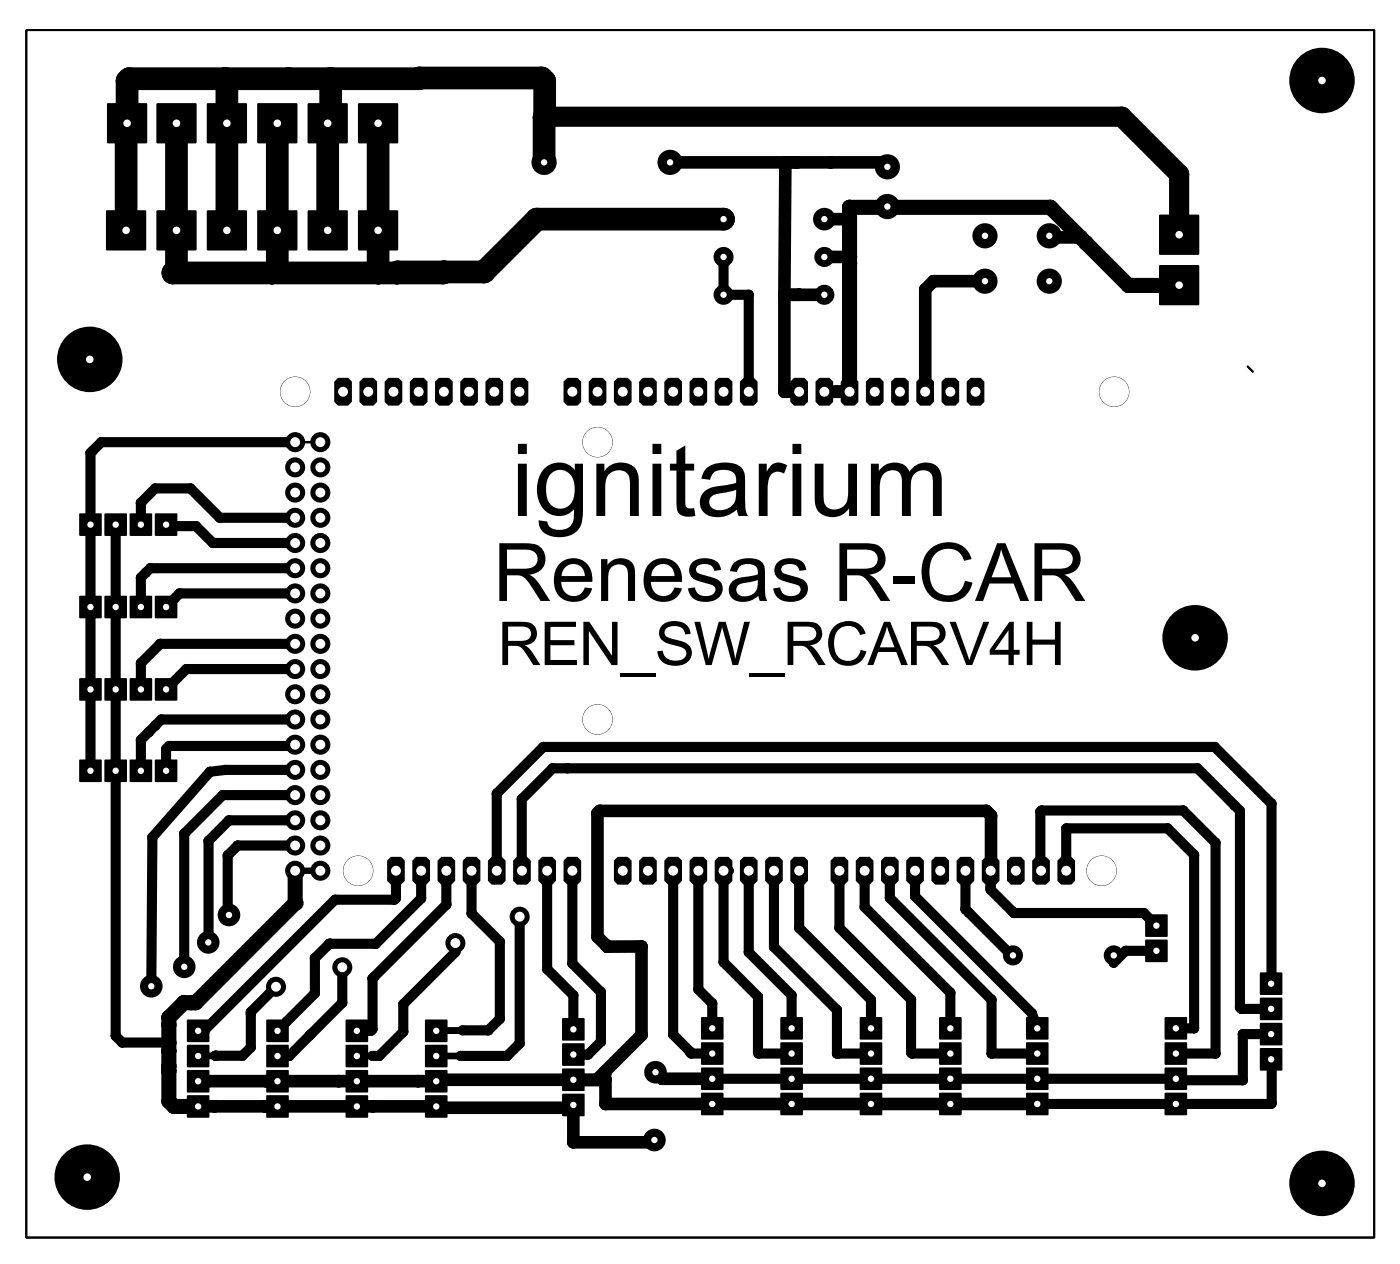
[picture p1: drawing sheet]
<svg xmlns="http://www.w3.org/2000/svg" width="141mm" height="127mm" viewBox="0 0 141 127" stroke-linecap="round" stroke-linejoin="round" font-family="sans-serif">
<defs><g id="words">
<text font-size="11.3" x="51.5" y="52">ignitarium</text>
<text font-size="9.1" x="49.7" y="60.6">Renesas R-CAR</text>
<text font-size="6.8" x="50.2" y="67">REN_SW_RCARV4H</text>
</g></defs>
<g fill="#000">
<path d="M10.8 10.4h4v4h-4z" fill-rule="evenodd"/>
<path d="M15.8 10.4h4v4h-4z" fill-rule="evenodd"/>
<path d="M20.9 10.4h4v4h-4z" fill-rule="evenodd"/>
<path d="M25.9 10.4h4v4h-4z" fill-rule="evenodd"/>
<path d="M31 10.4h4v4h-4z" fill-rule="evenodd"/>
<path d="M36.1 10.4h4v4h-4z" fill-rule="evenodd"/>
<path d="M10.7 21.2h4v4h-4z" fill-rule="evenodd"/>
<path d="M15.8 21.2h4v4h-4z" fill-rule="evenodd"/>
<path d="M20.9 21.2h4v4h-4z" fill-rule="evenodd"/>
<path d="M25.9 21.2h4v4h-4z" fill-rule="evenodd"/>
<path d="M31 21.2h4v4h-4z" fill-rule="evenodd"/>
<path d="M36.1 21.2h4v4h-4z" fill-rule="evenodd"/>
<path d="M116.8 26.7h4v4h-4z" fill-rule="evenodd"/>
<path d="M116.8 21.6h4v4h-4z" fill-rule="evenodd"/>
<path d="M8 51.7h2.2v2.3h-2.2z" fill-rule="evenodd"/>
<path d="M10.5 51.7h2.3v2.3h-2.3z" fill-rule="evenodd"/>
<path d="M13.1 51.7h2.2v2.3h-2.2z" fill-rule="evenodd"/>
<path d="M15.6 51.7h2.2v2.3h-2.2z" fill-rule="evenodd"/>
<path d="M33.7 38.4l.4-.3h1l.4 .3v2.1l-.4 .4h-1l-.4-.4z" fill-rule="evenodd"/>
<path d="M36.6 38.1h1l.4 .3v2.1l-.4 .4h-1l-.4-.4v-2.1z" fill-rule="evenodd"/>
<path d="M38.8 38.4l.3-.3h1.1l.3 .3v2.1l-.3 .4h-1.1l-.3-.4z" fill-rule="evenodd"/>
<path d="M41.7 38.1h1l.4 .3v2.1l-.4 .4h-1l-.4-.4v-2.1z" fill-rule="evenodd"/>
<path d="M43.8 38.4l.4-.3h1l.4 .3v2.1l-.4 .4h-1l-.4-.4z" fill-rule="evenodd"/>
<path d="M46.4 38.4l.4-.3h1l.4 .3v2.1l-.4 .4h-1l-.4-.4z" fill-rule="evenodd"/>
<path d="M49.3 38.1h1l.4 .3v2.1l-.4 .4h-1l-.4-.4v-2.1z" fill-rule="evenodd"/>
<path d="M51.5 38.4l.3-.3h1.1l.3 .3v2.1l-.3 .4h-1.1l-.3-.4z" fill-rule="evenodd"/>
<path d="M56.8 38.4l.4-.3h1l.4 .3v2.1l-.4 .4h-1l-.4-.4z" fill-rule="evenodd"/>
<path d="M59.3 38.4l.4-.3h1l.4 .3v2.1l-.4 .4h-1l-.4-.4z" fill-rule="evenodd"/>
<path d="M62.3 38.1h1l.4 .3v2.1l-.4 .4h-1l-.4-.4v-2.1z" fill-rule="evenodd"/>
<path d="M64.4 38.4l.4-.3h1l.4 .3v2.1l-.4 .4h-1l-.4-.4z" fill-rule="evenodd"/>
<path d="M67.3 38.1h1.1l.3 .3v2.1l-.3 .4h-1.1l-.3-.4v-2.1z" fill-rule="evenodd"/>
<path d="M69.9 38.1h1l.4 .3v2.1l-.4 .4h-1l-.4-.4v-2.1z" fill-rule="evenodd"/>
<path d="M72 38.4l.4-.3h1l.4 .3v2.1l-.4 .4h-1l-.4-.4z" fill-rule="evenodd"/>
<path d="M74.6 38.4l.4-.3h1l.4 .3v2.1l-.4 .4h-1l-.4-.4z" fill-rule="evenodd"/>
<path d="M80 38.1h1.1l.3 .3v2.1l-.3 .4h-1.1l-.3-.4v-2.1z" fill-rule="evenodd"/>
<path d="M82.6 38.1h1l.4 .3v2.1l-.4 .4h-1l-.4-.4v-2.1z" fill-rule="evenodd"/>
<path d="M84.7 38.4l.4-.3h1l.4 .3v2.1l-.4 .4h-1l-.4-.4z" fill-rule="evenodd"/>
<path d="M87.3 38.4l.4-.3h1l.4 .3v2.1l-.4 .4h-1l-.4-.4z" fill-rule="evenodd"/>
<path d="M89.8 38.4l.4-.3h1l.4 .3v2.1l-.4 .4h-1l-.4-.4z" fill-rule="evenodd"/>
<path d="M92.7 38.1h1.1l.3 .3v2.1l-.3 .4h-1.1l-.3-.4v-2.1z" fill-rule="evenodd"/>
<path d="M94.9 38.4l.4-.3h1l.4 .3v2.1l-.4 .4h-1l-.4-.4z" fill-rule="evenodd"/>
<path d="M97.4 38.4l.4-.3h1l.4 .3v2.1l-.4 .4h-1l-.4-.4z" fill-rule="evenodd"/>
<path d="M8 68.3h2.2v2.3h-2.2z" fill-rule="evenodd"/>
<path d="M8 60h2.2v2.3h-2.2z" fill-rule="evenodd"/>
<path d="M8 76.5h2.2v2.3h-2.2z" fill-rule="evenodd"/>
<path d="M10.5 68.3h2.3v2.3h-2.3z" fill-rule="evenodd"/>
<path d="M10.5 60h2.3v2.3h-2.3z" fill-rule="evenodd"/>
<path d="M10.5 76.5h2.3v2.3h-2.3z" fill-rule="evenodd"/>
<path d="M13.1 68.3h2.2v2.3h-2.2z" fill-rule="evenodd"/>
<path d="M13.1 60h2.2v2.3h-2.2z" fill-rule="evenodd"/>
<path d="M13.1 76.5h2.2v2.3h-2.2z" fill-rule="evenodd"/>
<path d="M15.6 68.3h2.2v2.3h-2.2z" fill-rule="evenodd"/>
<path d="M15.6 60h2.2v2.3h-2.2z" fill-rule="evenodd"/>
<path d="M15.6 76.5h2.2v2.3h-2.2z" fill-rule="evenodd"/>
<path d="M39 86.7l.4-.4h1l.4 .4v2l-.4 .4h-1l-.4-.4z" fill-rule="evenodd"/>
<path d="M41.6 86.7l.3-.4h1.1l.3 .4v2l-.3 .4h-1.1l-.3-.4z" fill-rule="evenodd"/>
<path d="M44.5 86.3h1l.4 .4v2l-.4 .4h-1l-.4-.4v-2z" fill-rule="evenodd"/>
<path d="M46.6 86.7l.4-.4h1l.4 .4v2l-.4 .4h-1l-.4-.4z" fill-rule="evenodd"/>
<path d="M49.2 86.7l.4-.4h1l.4 .4v2l-.4 .4h-1l-.4-.4z" fill-rule="evenodd"/>
<path d="M51.7 86.7l.4-.4h1l.4 .4v2l-.4 .4h-1l-.4-.4z" fill-rule="evenodd"/>
<path d="M54.3 86.7l.3-.4h1.1l.3 .4v2l-.3 .4h-1.1l-.3-.4z" fill-rule="evenodd"/>
<path d="M56.8 86.7l.4-.4h1l.4 .4v2l-.4 .4h-1l-.4-.4z" fill-rule="evenodd"/>
<path d="M61.9 86.7l.4-.4h1l.4 .4v2l-.4 .4h-1l-.4-.4z" fill-rule="evenodd"/>
<path d="M64.4 86.7l.4-.4h1l.4 .4v2l-.4 .4h-1l-.4-.4z" fill-rule="evenodd"/>
<path d="M67.3 86.3h1.1l.3 .4v2l-.3 .4h-1.1l-.3-.4v-2z" fill-rule="evenodd"/>
<path d="M69.9 86.3h1l.4 .4v2l-.4 .4h-1l-.4-.4v-2z" fill-rule="evenodd"/>
<path d="M72 86.7l.4-.4h1l.4 .4v2l-.4 .4h-1l-.4-.4z" fill-rule="evenodd"/>
<path d="M74.6 86.7l.4-.4h1l.4 .4v2l-.4 .4h-1l-.4-.4z" fill-rule="evenodd"/>
<path d="M77.1 86.7l.4-.4h1l.4 .4v2l-.4 .4h-1l-.4-.4z" fill-rule="evenodd"/>
<path d="M80 86.3h1.1l.3 .4v2l-.3 .4h-1.1l-.3-.4v-2z" fill-rule="evenodd"/>
<path d="M83.7 86.7l.4-.4h1l.4 .4v2l-.4 .4h-1l-.4-.4z" fill-rule="evenodd"/>
<path d="M86.6 86.3h1.1l.3 .4v2l-.3 .4h-1.1l-.3-.4v-2z" fill-rule="evenodd"/>
<path d="M89.2 86.3h1l.4 .4v2l-.4 .4h-1l-.4-.4v-2z" fill-rule="evenodd"/>
<path d="M91.3 86.7l.4-.4h1l.4 .4v2l-.4 .4h-1l-.4-.4z" fill-rule="evenodd"/>
<path d="M93.9 86.7l.4-.4h1l.4 .4v2l-.4 .4h-1l-.4-.4z" fill-rule="evenodd"/>
<path d="M96.4 86.7l.4-.4h1l.4 .4v2l-.4 .4h-1l-.4-.4z" fill-rule="evenodd"/>
<path d="M99.3 86.3h1.1l.3 .4v2l-.3 .4h-1.1l-.3-.4v-2z" fill-rule="evenodd"/>
<path d="M101.9 86.3h1l.4 .4v2l-.4 .4h-1l-.4-.4v-2z" fill-rule="evenodd"/>
<path d="M104 86.7l.4-.4h1l.4 .4v2l-.4 .4h-1l-.4-.4z" fill-rule="evenodd"/>
<path d="M106.6 86.7l.4-.4h1l.4 .4v2l-.4 .4h-1l-.4-.4z" fill-rule="evenodd"/>
<path d="M115.4 94.7h2.3v2.2h-2.3z" fill-rule="evenodd"/>
<path d="M115.4 92.1h2.3v2.3h-2.3z" fill-rule="evenodd"/>
<path d="M18.9 110.4h2.1v2.1h-2.1z" fill-rule="evenodd"/>
<path d="M18.9 107.9h2.1v2h-2.1z" fill-rule="evenodd"/>
<path d="M18.9 105.4h2.1v2h-2.1z" fill-rule="evenodd"/>
<path d="M18.9 102.8h2.1v2.1h-2.1z" fill-rule="evenodd"/>
<path d="M18.9 110.4h2.2v2.2h-2.2z" fill-rule="evenodd"/>
<path d="M18.9 107.8h2.2v2.2h-2.2z" fill-rule="evenodd"/>
<path d="M18.9 105.3h2.2v2.2h-2.2z" fill-rule="evenodd"/>
<path d="M18.9 102.7h2.2v2.3h-2.2z" fill-rule="evenodd"/>
<path d="M26.9 110.4h2.1v2.1h-2.1z" fill-rule="evenodd"/>
<path d="M26.9 107.9h2.1v2h-2.1z" fill-rule="evenodd"/>
<path d="M26.9 105.4h2.1v2h-2.1z" fill-rule="evenodd"/>
<path d="M26.9 102.8h2.1v2.1h-2.1z" fill-rule="evenodd"/>
<path d="M26.9 110.4h2.2v2.2h-2.2z" fill-rule="evenodd"/>
<path d="M26.9 107.8h2.2v2.2h-2.2z" fill-rule="evenodd"/>
<path d="M26.9 105.3h2.2v2.2h-2.2z" fill-rule="evenodd"/>
<path d="M26.9 102.7h2.2v2.3h-2.2z" fill-rule="evenodd"/>
<path d="M34.9 110.4h2.1v2.1h-2.1z" fill-rule="evenodd"/>
<path d="M34.9 107.9h2.1v2h-2.1z" fill-rule="evenodd"/>
<path d="M34.9 105.4h2.1v2h-2.1z" fill-rule="evenodd"/>
<path d="M34.9 102.8h2.1v2.1h-2.1z" fill-rule="evenodd"/>
<path d="M34.9 110.4h2.2v2.2h-2.2z" fill-rule="evenodd"/>
<path d="M34.9 107.8h2.2v2.2h-2.2z" fill-rule="evenodd"/>
<path d="M34.9 105.3h2.2v2.2h-2.2z" fill-rule="evenodd"/>
<path d="M34.9 102.7h2.2v2.3h-2.2z" fill-rule="evenodd"/>
<path d="M42.9 110.4h2.1v2.1h-2.1z" fill-rule="evenodd"/>
<path d="M42.9 107.9h2.1v2h-2.1z" fill-rule="evenodd"/>
<path d="M42.9 105.4h2.1v2h-2.1z" fill-rule="evenodd"/>
<path d="M42.9 102.8h2.1v2.1h-2.1z" fill-rule="evenodd"/>
<path d="M42.9 110.4h2.2v2.2h-2.2z" fill-rule="evenodd"/>
<path d="M42.9 107.8h2.2v2.2h-2.2z" fill-rule="evenodd"/>
<path d="M42.9 105.3h2.2v2.2h-2.2z" fill-rule="evenodd"/>
<path d="M42.9 102.7h2.2v2.3h-2.2z" fill-rule="evenodd"/>
<path d="M56.8 110.3h2v2h-2z" fill-rule="evenodd"/>
<path d="M56.8 107.8h2v2h-2z" fill-rule="evenodd"/>
<path d="M56.8 105.2h2v2.1h-2z" fill-rule="evenodd"/>
<path d="M56.8 102.7h2v2h-2z" fill-rule="evenodd"/>
<path d="M56.7 110.2h2.2v2.2h-2.2z" fill-rule="evenodd"/>
<path d="M56.7 107.7h2.2v2.2h-2.2z" fill-rule="evenodd"/>
<path d="M56.7 105.1h2.2v2.3h-2.2z" fill-rule="evenodd"/>
<path d="M56.7 102.6h2.2v2.2h-2.2z" fill-rule="evenodd"/>
<path d="M70.8 110.2h2v2h-2z" fill-rule="evenodd"/>
<path d="M70.8 107.7h2v2h-2z" fill-rule="evenodd"/>
<path d="M70.8 105.1h2v2.1h-2z" fill-rule="evenodd"/>
<path d="M70.8 102.6h2v2h-2z" fill-rule="evenodd"/>
<path d="M70.7 110.1h2.2v2.2h-2.2z" fill-rule="evenodd"/>
<path d="M70.7 107.6h2.2v2.2h-2.2z" fill-rule="evenodd"/>
<path d="M70.7 105h2.2v2.3h-2.2z" fill-rule="evenodd"/>
<path d="M70.7 102.5h2.2v2.2h-2.2z" fill-rule="evenodd"/>
<path d="M78.8 110.2h2v2h-2z" fill-rule="evenodd"/>
<path d="M78.8 107.7h2v2h-2z" fill-rule="evenodd"/>
<path d="M78.8 105.1h2v2.1h-2z" fill-rule="evenodd"/>
<path d="M78.8 102.6h2v2h-2z" fill-rule="evenodd"/>
<path d="M78.7 110.1h2.2v2.2h-2.2z" fill-rule="evenodd"/>
<path d="M78.7 107.6h2.2v2.2h-2.2z" fill-rule="evenodd"/>
<path d="M78.7 105h2.2v2.3h-2.2z" fill-rule="evenodd"/>
<path d="M78.7 102.5h2.2v2.2h-2.2z" fill-rule="evenodd"/>
<path d="M86.8 110.2h2v2h-2z" fill-rule="evenodd"/>
<path d="M86.8 107.7h2v2h-2z" fill-rule="evenodd"/>
<path d="M86.8 105.1h2v2.1h-2z" fill-rule="evenodd"/>
<path d="M86.8 102.6h2v2h-2z" fill-rule="evenodd"/>
<path d="M86.7 110.1h2.2v2.2h-2.2z" fill-rule="evenodd"/>
<path d="M86.7 107.6h2.2v2.2h-2.2z" fill-rule="evenodd"/>
<path d="M86.7 105h2.2v2.3h-2.2z" fill-rule="evenodd"/>
<path d="M86.7 102.5h2.2v2.2h-2.2z" fill-rule="evenodd"/>
<path d="M94.8 110.2h2v2h-2z" fill-rule="evenodd"/>
<path d="M94.8 107.7h2v2h-2z" fill-rule="evenodd"/>
<path d="M94.8 105.1h2v2.1h-2z" fill-rule="evenodd"/>
<path d="M94.8 102.6h2v2h-2z" fill-rule="evenodd"/>
<path d="M94.7 110.1h2.2v2.2h-2.2z" fill-rule="evenodd"/>
<path d="M94.7 107.6h2.2v2.2h-2.2z" fill-rule="evenodd"/>
<path d="M94.7 105h2.2v2.3h-2.2z" fill-rule="evenodd"/>
<path d="M94.7 102.5h2.2v2.2h-2.2z" fill-rule="evenodd"/>
<path d="M103.5 110.2h2.1v2h-2.1z" fill-rule="evenodd"/>
<path d="M103.5 107.7h2.1v2h-2.1z" fill-rule="evenodd"/>
<path d="M103.5 105.1h2.1v2.1h-2.1z" fill-rule="evenodd"/>
<path d="M103.5 102.6h2.1v2h-2.1z" fill-rule="evenodd"/>
<path d="M103.4 110.1h2.3v2.2h-2.3z" fill-rule="evenodd"/>
<path d="M103.4 107.6h2.3v2.2h-2.3z" fill-rule="evenodd"/>
<path d="M103.4 105h2.3v2.3h-2.3z" fill-rule="evenodd"/>
<path d="M103.4 102.5h2.3v2.2h-2.3z" fill-rule="evenodd"/>
<path d="M117.5 110.2h2v2h-2z" fill-rule="evenodd"/>
<path d="M117.5 107.7h2v2h-2z" fill-rule="evenodd"/>
<path d="M117.5 105.1h2v2.1h-2z" fill-rule="evenodd"/>
<path d="M117.5 102.6h2v2h-2z" fill-rule="evenodd"/>
<path d="M117.4 110.1h2.2v2.2h-2.2z" fill-rule="evenodd"/>
<path d="M117.4 107.6h2.2v2.2h-2.2z" fill-rule="evenodd"/>
<path d="M117.4 105h2.2v2.3h-2.2z" fill-rule="evenodd"/>
<path d="M117.4 102.5h2.2v2.2h-2.2z" fill-rule="evenodd"/>
<path d="M127.1 105.7h2v2h-2z" fill-rule="evenodd"/>
<path d="M127.1 103.2h2v2h-2z" fill-rule="evenodd"/>
<path d="M127.1 100.6h2v2.1h-2z" fill-rule="evenodd"/>
<path d="M127.1 98.1h2v2h-2z" fill-rule="evenodd"/>
<path d="M127 105.6h2.2v2.2h-2.2z" fill-rule="evenodd"/>
<path d="M127 103.1h2.2v2.2h-2.2z" fill-rule="evenodd"/>
<path d="M127 100.5h2.2v2.3h-2.2z" fill-rule="evenodd"/>
<path d="M127 98h2.2v2.2h-2.2z" fill-rule="evenodd"/>
<circle cx="12.7" cy="12.5" r="1.14"/>
<circle cx="12.8" cy="8.2" r="1.14"/>
<circle cx="13" cy="7.9" r="1.14"/>
<circle cx="22.7" cy="7.9" r="1.14"/>
<circle cx="22.9" cy="8.1" r="1.14"/>
<circle cx="29.1" cy="7.9" r="1.14"/>
<circle cx="33.3" cy="7.9" r="1.14"/>
<circle cx="33.3" cy="12.1" r="1.14"/>
<circle cx="42.2" cy="7.9" r="1.14"/>
<circle cx="42.3" cy="7.9" r="1.14"/>
<circle cx="54.6" cy="7.9" r="1.14"/>
<circle cx="54.8" cy="16.4" r="1.27"/>
<circle cx="54.8" cy="11.8" r="1.14"/>
<circle cx="54.9" cy="16.3" r="1.14"/>
<circle cx="54.9" cy="11.8" r="1.14"/>
<circle cx="54.9" cy="8.2" r="1.14"/>
<circle cx="54.9" cy="11.8" r="1.01"/>
<circle cx="67.5" cy="16.4" r="1.27"/>
<circle cx="79.2" cy="16.4" r=".63"/>
<circle cx="80.3" cy="16.4" r=".63"/>
<circle cx="83.7" cy="16.4" r=".63"/>
<circle cx="89.4" cy="16.8" r="1.27"/>
<circle cx="89.4" cy="16.4" r=".63"/>
<circle cx="113.1" cy="11.8" r="1.01"/>
<circle cx="118.8" cy="17.6" r="1.01"/>
<circle cx="133.2" cy="8.1" r="3.3"/>
<circle cx="9" cy="36.2" r="3.3"/>
<circle cx="17.4" cy="27.5" r="1.14"/>
<circle cx="17.8" cy="27.1" r="1.14"/>
<circle cx="27.4" cy="27.5" r="1.14"/>
<circle cx="27.9" cy="27" r="1.14"/>
<circle cx="38.1" cy="27.5" r="1.14"/>
<circle cx="40" cy="27.5" r="1.14"/>
<circle cx="40.1" cy="27.4" r="1.14"/>
<circle cx="44.7" cy="27.5" r="1.14"/>
<circle cx="44.8" cy="27.4" r="1.14"/>
<circle cx="48.8" cy="27.4" r="1.14"/>
<circle cx="54.1" cy="22.1" r="1.14"/>
<circle cx="72.9" cy="22.1" r="1.14"/>
<circle cx="72.9" cy="25.9" r="1.01"/>
<circle cx="72.9" cy="29.7" r="1.01"/>
<circle cx="75.5" cy="29.7" r=".51"/>
<circle cx="79.1" cy="39.5" r=".63"/>
<circle cx="79.1" cy="29.7" r=".63"/>
<circle cx="80.5" cy="29.7" r=".63"/>
<circle cx="83.1" cy="22.1" r="1.14"/>
<circle cx="83.1" cy="25.9" r="1.01"/>
<circle cx="83.1" cy="29.7" r="1.01"/>
<circle cx="84.4" cy="39.5" r=".63"/>
<circle cx="85.6" cy="26.6" r=".76"/>
<circle cx="85.6" cy="25.9" r=".76"/>
<circle cx="85.6" cy="20.9" r=".76"/>
<circle cx="85.6" cy="25.9" r=".63"/>
<circle cx="85.6" cy="20.9" r=".63"/>
<circle cx="85.7" cy="20.8" r=".63"/>
<circle cx="85.7" cy="22.1" r=".63"/>
<circle cx="89.4" cy="20.8" r="1.27"/>
<circle cx="93.3" cy="29.2" r=".63"/>
<circle cx="93.3" cy="39.5" r=".63"/>
<circle cx="94.1" cy="28.3" r=".63"/>
<circle cx="99.3" cy="23.8" r="1.27"/>
<circle cx="99.3" cy="28.3" r="1.27"/>
<circle cx="105.8" cy="23.8" r="1.27"/>
<circle cx="105.8" cy="28.3" r="1.27"/>
<circle cx="105.8" cy="20.8" r=".63"/>
<circle cx="105.9" cy="20.9" r=".76"/>
<circle cx="105.9" cy="20.9" r=".63"/>
<circle cx="105.9" cy="23.9" r=".63"/>
<circle cx="106.1" cy="21.1" r=".76"/>
<circle cx="106.1" cy="21.1" r=".63"/>
<circle cx="108.9" cy="23.9" r=".76"/>
<circle cx="108.9" cy="23.9" r=".63"/>
<circle cx="109.4" cy="24.5" r=".76"/>
<circle cx="113.7" cy="28.8" r=".76"/>
<circle cx="113.7" cy="28.8" r=".63"/>
<circle cx="114.2" cy="28.8" r=".76"/>
<circle cx="114.2" cy="28.8" r=".63"/>
<circle cx="118.8" cy="28.8" r=".76"/>
<circle cx="118.8" cy="28.8" r=".63"/>
<circle cx="9" cy="52.2" r=".32"/>
<circle cx="9" cy="52.9" r=".32"/>
<circle cx="9" cy="52.8" r=".32"/>
<circle cx="9.1" cy="53" r=".51"/>
<circle cx="9.1" cy="45.6" r=".51"/>
<circle cx="9.1" cy="53" r=".32"/>
<circle cx="9.3" cy="45.4" r=".51"/>
<circle cx="10.2" cy="44.5" r=".51"/>
<circle cx="14.2" cy="50.7" r=".51"/>
<circle cx="14.2" cy="58.2" r=".51"/>
<circle cx="14.7" cy="57.7" r=".51"/>
<circle cx="15.1" cy="57.2" r=".51"/>
<circle cx="15.6" cy="49.2" r=".51"/>
<circle cx="16.9" cy="53" r=".51"/>
<circle cx="18.1" cy="59.8" r=".51"/>
<circle cx="19.2" cy="49.2" r=".51"/>
<circle cx="19.7" cy="53" r=".51"/>
<circle cx="21.5" cy="54.7" r=".51"/>
<circle cx="22.2" cy="52.2" r=".51"/>
<circle cx="29.7" cy="59.8" r="1.01"/>
<circle cx="29.7" cy="52.2" r="1.01"/>
<circle cx="29.7" cy="54.7" r="1.01"/>
<circle cx="29.7" cy="49.6" r="1.01"/>
<circle cx="29.7" cy="47.1" r="1.01"/>
<circle cx="29.7" cy="57.3" r="1.01"/>
<circle cx="29.7" cy="44.6" r="1.01"/>
<circle cx="32.3" cy="59.8" r="1.01"/>
<circle cx="32.3" cy="54.7" r="1.01"/>
<circle cx="32.3" cy="52.2" r="1.01"/>
<circle cx="32.3" cy="47.1" r="1.01"/>
<circle cx="32.3" cy="49.6" r="1.01"/>
<circle cx="32.3" cy="44.6" r="1.01"/>
<circle cx="32.3" cy="57.3" r="1.01"/>
<circle cx="9" cy="77.6" r=".32"/>
<circle cx="9" cy="77.7" r=".32"/>
<circle cx="9" cy="77" r=".32"/>
<circle cx="9" cy="61.2" r=".32"/>
<circle cx="9" cy="61.1" r=".32"/>
<circle cx="9" cy="60.5" r=".32"/>
<circle cx="9.1" cy="61.2" r=".32"/>
<circle cx="14.2" cy="66.8" r=".51"/>
<circle cx="14.2" cy="74.5" r=".51"/>
<circle cx="15" cy="73.8" r=".51"/>
<circle cx="15.7" cy="73.1" r=".51"/>
<circle cx="16.1" cy="64.9" r=".51"/>
<circle cx="16.3" cy="72.5" r=".51"/>
<circle cx="16.7" cy="75.5" r=".51"/>
<circle cx="17.1" cy="75.2" r=".51"/>
<circle cx="18.8" cy="67.4" r=".51"/>
<circle cx="21.2" cy="77.8" r=".51"/>
<circle cx="22.7" cy="77.6" r=".51"/>
<circle cx="29.6" cy="75.2" r=".51"/>
<circle cx="29.7" cy="70" r="1.01"/>
<circle cx="29.7" cy="75" r="1.01"/>
<circle cx="29.7" cy="72.5" r="1.01"/>
<circle cx="29.7" cy="77.6" r="1.01"/>
<circle cx="29.7" cy="62.3" r="1.01"/>
<circle cx="29.7" cy="64.9" r="1.01"/>
<circle cx="29.7" cy="67.4" r="1.01"/>
<circle cx="32.3" cy="77.6" r="1.01"/>
<circle cx="32.3" cy="72.5" r="1.01"/>
<circle cx="32.3" cy="75" r="1.01"/>
<circle cx="32.3" cy="67.4" r="1.01"/>
<circle cx="32.3" cy="62.3" r="1.01"/>
<circle cx="32.3" cy="64.9" r="1.01"/>
<circle cx="32.3" cy="70" r="1.01"/>
<circle cx="50.1" cy="79.9" r=".51"/>
<circle cx="54.8" cy="75.3" r=".51"/>
<circle cx="55.7" cy="77.4" r=".51"/>
<circle cx="57.2" cy="77.4" r=".51"/>
<circle cx="120.5" cy="64.3" r="3.3"/>
<circle cx="120.7" cy="77.4" r=".51"/>
<circle cx="122.4" cy="75.3" r=".51"/>
<circle cx="15.2" cy="99.4" r="1.14"/>
<circle cx="15.4" cy="84.4" r=".51"/>
<circle cx="18.6" cy="97.4" r="1.14"/>
<circle cx="18.6" cy="84" r=".51"/>
<circle cx="21" cy="95" r="1.14"/>
<circle cx="21" cy="94.9" r=".51"/>
<circle cx="21" cy="84.7" r=".51"/>
<circle cx="22.4" cy="80.1" r=".51"/>
<circle cx="22.9" cy="86.2" r=".51"/>
<circle cx="22.9" cy="92.1" r=".51"/>
<circle cx="23.1" cy="92.2" r="1.14"/>
<circle cx="23.1" cy="82.6" r=".51"/>
<circle cx="23.9" cy="85.2" r=".51"/>
<circle cx="27.8" cy="99.4" r="1.01"/>
<circle cx="29.7" cy="80.1" r="1.01"/>
<circle cx="29.7" cy="87.7" r="1.01"/>
<circle cx="29.7" cy="82.7" r="1.01"/>
<circle cx="29.7" cy="85.2" r="1.01"/>
<circle cx="29.7" cy="91" r=".76"/>
<circle cx="31.7" cy="96.5" r=".51"/>
<circle cx="32.3" cy="80.1" r="1.01"/>
<circle cx="32.3" cy="82.7" r="1.01"/>
<circle cx="32.3" cy="87.7" r="1.01"/>
<circle cx="32.3" cy="85.2" r="1.01"/>
<circle cx="33.2" cy="95.1" r=".51"/>
<circle cx="33.3" cy="95.1" r=".51"/>
<circle cx="33.8" cy="90.6" r=".51"/>
<circle cx="34.5" cy="97.5" r="1.01"/>
<circle cx="37.5" cy="98.6" r=".51"/>
<circle cx="37.7" cy="98.4" r=".51"/>
<circle cx="37.9" cy="95.1" r=".51"/>
<circle cx="39.7" cy="90.6" r=".51"/>
<circle cx="39.9" cy="90.5" r=".51"/>
<circle cx="42.4" cy="90.5" r=".51"/>
<circle cx="45" cy="91.1" r=".51"/>
<circle cx="45.9" cy="95" r="1.01"/>
<circle cx="45.9" cy="95.9" r=".51"/>
<circle cx="47.5" cy="92" r=".51"/>
<circle cx="50.4" cy="94.9" r=".51"/>
<circle cx="52.4" cy="92.4" r="1.01"/>
<circle cx="52.6" cy="87.7" r=".51"/>
<circle cx="52.6" cy="80.5" r=".51"/>
<circle cx="55.1" cy="97.6" r=".51"/>
<circle cx="57.7" cy="97.1" r=".51"/>
<circle cx="60.2" cy="81.9" r=".63"/>
<circle cx="60.2" cy="94.4" r=".63"/>
<circle cx="60.5" cy="81.7" r=".63"/>
<circle cx="60.6" cy="100" r=".51"/>
<circle cx="61.1" cy="95.2" r=".63"/>
<circle cx="61.2" cy="95.4" r=".63"/>
<circle cx="64.7" cy="95.4" r=".63"/>
<circle cx="70.4" cy="99.7" r=".51"/>
<circle cx="72.9" cy="96.9" r=".51"/>
<circle cx="72.9" cy="88.2" r=".51"/>
<circle cx="73.4" cy="87.7" r=".51"/>
<circle cx="75.5" cy="95.9" r=".51"/>
<circle cx="78" cy="95.4" r=".51"/>
<circle cx="80.5" cy="93.5" r=".51"/>
<circle cx="84.6" cy="93.5" r=".51"/>
<circle cx="87.1" cy="91.4" r=".51"/>
<circle cx="89.7" cy="90.5" r=".51"/>
<circle cx="92.2" cy="90.3" r=".51"/>
<circle cx="97.3" cy="91.6" r=".51"/>
<circle cx="97.7" cy="92" r=".51"/>
<circle cx="99.4" cy="81.7" r=".63"/>
<circle cx="99.8" cy="89.4" r=".51"/>
<circle cx="99.8" cy="89.6" r=".51"/>
<circle cx="99.9" cy="87.7" r=".63"/>
<circle cx="99.9" cy="82.2" r=".63"/>
<circle cx="102" cy="96.3" r=".51"/>
<circle cx="102" cy="91.8" r=".51"/>
<circle cx="102.1" cy="96.3" r="1.01"/>
<circle cx="102.2" cy="92" r=".51"/>
<circle cx="104.9" cy="87.7" r=".51"/>
<circle cx="104.9" cy="81.8" r=".51"/>
<circle cx="105" cy="81.7" r=".51"/>
<circle cx="107.5" cy="83.5" r=".51"/>
<circle cx="112.3" cy="96.3" r="1.01"/>
<circle cx="112.3" cy="97" r=".51"/>
<circle cx="113.5" cy="95.8" r=".51"/>
<circle cx="114.3" cy="92" r=".51"/>
<circle cx="115.3" cy="92" r=".51"/>
<circle cx="117.7" cy="83.5" r=".51"/>
<circle cx="119.3" cy="81.7" r=".51"/>
<circle cx="120.4" cy="86.1" r=".51"/>
<circle cx="122.5" cy="84.9" r=".51"/>
<circle cx="124.4" cy="81.1" r=".51"/>
<circle cx="125" cy="81.7" r=".51"/>
<circle cx="128.2" cy="99.1" r=".51"/>
<circle cx="128.2" cy="81" r=".51"/>
<circle cx="8.8" cy="118.6" r="3.3"/>
<circle cx="11.7" cy="104.4" r=".51"/>
<circle cx="12.3" cy="105" r=".51"/>
<circle cx="17" cy="105" r=".51"/>
<circle cx="17" cy="105.1" r=".51"/>
<circle cx="17" cy="103.3" r=".76"/>
<circle cx="17" cy="107.9" r=".76"/>
<circle cx="17" cy="105.1" r=".76"/>
<circle cx="17" cy="105.9" r=".76"/>
<circle cx="17" cy="107.4" r=".76"/>
<circle cx="17" cy="102.5" r=".76"/>
<circle cx="17" cy="111" r=".76"/>
<circle cx="17.5" cy="111.5" r=".76"/>
<circle cx="18.5" cy="101" r=".76"/>
<circle cx="19.2" cy="101" r=".76"/>
<circle cx="19.7" cy="101" r=".76"/>
<circle cx="19.9" cy="103.8" r=".32"/>
<circle cx="20" cy="106.4" r=".32"/>
<circle cx="20.1" cy="103.8" r=".51"/>
<circle cx="20.1" cy="103.8" r=".32"/>
<circle cx="20.6" cy="103.8" r=".51"/>
<circle cx="21" cy="108.9" r=".32"/>
<circle cx="21" cy="108.9" r=".63"/>
<circle cx="21.4" cy="106.4" r=".32"/>
<circle cx="21.6" cy="111.5" r=".32"/>
<circle cx="21.6" cy="111.5" r=".63"/>
<circle cx="21.6" cy="106.4" r=".32"/>
<circle cx="21.7" cy="106.4" r=".51"/>
<circle cx="21.7" cy="106.4" r=".32"/>
<circle cx="24.4" cy="106.4" r=".51"/>
<circle cx="25.3" cy="105.5" r=".51"/>
<circle cx="25.3" cy="102.1" r=".51"/>
<circle cx="25.3" cy="102" r=".51"/>
<circle cx="26.7" cy="111.5" r=".63"/>
<circle cx="26.7" cy="111.5" r=".32"/>
<circle cx="26.8" cy="108.9" r=".63"/>
<circle cx="26.8" cy="108.9" r=".32"/>
<circle cx="28" cy="103.8" r=".32"/>
<circle cx="28.8" cy="103" r=".51"/>
<circle cx="28.8" cy="103" r=".32"/>
<circle cx="28.9" cy="106.4" r=".32"/>
<circle cx="28.9" cy="106.4" r=".51"/>
<circle cx="29" cy="106.3" r=".32"/>
<circle cx="29.1" cy="106.4" r=".51"/>
<circle cx="29.2" cy="106.4" r=".51"/>
<circle cx="31.2" cy="104.3" r=".51"/>
<circle cx="31.3" cy="104.2" r=".51"/>
<circle cx="31.7" cy="100.1" r=".51"/>
<circle cx="34.1" cy="108.9" r=".63"/>
<circle cx="34.1" cy="108.9" r=".32"/>
<circle cx="34.2" cy="108.9" r=".32"/>
<circle cx="34.5" cy="101" r=".51"/>
<circle cx="37.2" cy="103.9" r=".32"/>
<circle cx="37.2" cy="103.8" r=".51"/>
<circle cx="37.2" cy="103.8" r=".32"/>
<circle cx="37.4" cy="103.8" r=".51"/>
<circle cx="37.5" cy="106.4" r=".32"/>
<circle cx="37.5" cy="106.4" r=".51"/>
<circle cx="37.5" cy="103.7" r=".51"/>
<circle cx="37.6" cy="111.5" r=".32"/>
<circle cx="37.6" cy="111.5" r=".63"/>
<circle cx="37.7" cy="111.4" r=".32"/>
<circle cx="38.2" cy="106.4" r=".51"/>
<circle cx="40.6" cy="104" r=".51"/>
<circle cx="40.6" cy="101.2" r=".51"/>
<circle cx="42.1" cy="108.9" r=".63"/>
<circle cx="42.1" cy="108.9" r=".32"/>
<circle cx="42.4" cy="111.6" r=".32"/>
<circle cx="42.6" cy="111.5" r=".32"/>
<circle cx="44" cy="111.6" r=".63"/>
<circle cx="44" cy="103.8" r=".32"/>
<circle cx="44.1" cy="108.8" r=".63"/>
<circle cx="46.4" cy="106.4" r=".32"/>
<circle cx="46.4" cy="106.4" r=".51"/>
<circle cx="46.6" cy="103.9" r=".32"/>
<circle cx="46.6" cy="103.8" r=".51"/>
<circle cx="46.6" cy="103.8" r=".32"/>
<circle cx="49.2" cy="103.8" r=".51"/>
<circle cx="50.4" cy="102.6" r=".51"/>
<circle cx="51.1" cy="106.4" r=".51"/>
<circle cx="52.4" cy="105.1" r=".51"/>
<circle cx="57.8" cy="100.3" r=".51"/>
<circle cx="57.8" cy="111.6" r=".63"/>
<circle cx="57.8" cy="115.1" r=".63"/>
<circle cx="57.8" cy="106.3" r=".51"/>
<circle cx="57.8" cy="108.8" r=".63"/>
<circle cx="59.3" cy="106.3" r=".51"/>
<circle cx="60.2" cy="108.8" r=".63"/>
<circle cx="60.6" cy="104.9" r=".51"/>
<circle cx="61" cy="108" r=".63"/>
<circle cx="61" cy="108.2" r=".63"/>
<circle cx="61" cy="108.8" r=".63"/>
<circle cx="61" cy="111.2" r=".63"/>
<circle cx="64.7" cy="104.3" r=".63"/>
<circle cx="65.7" cy="115.1" r=".63"/>
<circle cx="66" cy="114.9" r="1.14"/>
<circle cx="66.1" cy="108" r="1.14"/>
<circle cx="66.7" cy="108.7" r=".63"/>
<circle cx="67.8" cy="104.2" r=".51"/>
<circle cx="69.6" cy="106" r=".51"/>
<circle cx="69.6" cy="106.1" r=".51"/>
<circle cx="69.7" cy="106.1" r=".51"/>
<circle cx="71.8" cy="101.1" r=".51"/>
<circle cx="76.4" cy="100.4" r=".51"/>
<circle cx="76.4" cy="106.1" r=".51"/>
<circle cx="76.5" cy="106.1" r=".51"/>
<circle cx="79.8" cy="100.3" r=".51"/>
<circle cx="84.4" cy="106.2" r=".51"/>
<circle cx="84.4" cy="101.8" r=".51"/>
<circle cx="84.5" cy="106.1" r=".51"/>
<circle cx="87.8" cy="100.7" r=".51"/>
<circle cx="91.8" cy="106" r=".51"/>
<circle cx="91.8" cy="100.7" r=".51"/>
<circle cx="91.9" cy="106.1" r=".51"/>
<circle cx="95.8" cy="100" r=".51"/>
<circle cx="99.9" cy="106.1" r=".51"/>
<circle cx="99.9" cy="100.7" r=".51"/>
<circle cx="104" cy="102.1" r=".51"/>
<circle cx="118.7" cy="108.8" r=".51"/>
<circle cx="120.4" cy="103.6" r=".51"/>
<circle cx="122.5" cy="106.1" r=".51"/>
<circle cx="125" cy="101.5" r=".51"/>
<circle cx="125.1" cy="101.6" r=".51"/>
<circle cx="125.3" cy="108.8" r=".51"/>
<circle cx="125.3" cy="104.2" r=".51"/>
<circle cx="128.1" cy="111.2" r=".51"/>
<circle cx="128.2" cy="106.8" r=".51"/>
<circle cx="128.2" cy="111.1" r=".51"/>
<circle cx="133.2" cy="119.2" r="3.3"/>
</g>
<path d="M2.6 3h135.9v121.7h-135.9zM125.8 36.9l.5 .5" fill="none" stroke="#000" stroke-width=".2"/>
<g fill="none" stroke="#000" stroke-width=".64">
<path d="M9 52.2v.7M9 52.8l.1 .1v.1l-.1-.1M9.1 52.9h-.1M9 61.1l.1 .1M9 60.5v.7h.1M9 77v.7h.1M9 77.6l.1 .1M29.7 87.7h2.6M19.9 103.8h.2l-.1 .1zM20 106.4h1.7h-1.7M20 106.4h.1M21 108.9h-1"/>
<path d="M21.6 111.5h-1.6M26.7 111.5h1.3M26.8 108.9h.1M26.8 108.9h1.2M28 106.4h.9M28.8 103l-.8 .9M28.9 106.4h-.9M29 106.3l-.1 .1M34.1 108.9h1.9M36 106.4h1.5h-1.5M37.2 103.8l-1.2 .1M37.2 103.8v.1"/>
<path d="M37.7 111.4l-.1 .1h-1.6M42.1 108.9h.1M42.1 108.9h1.9M44 106.4h2.4h-2.4M44 111.5h-1.4l-.2 .1M44 103.8h2.6l-2.6 .1z"/>
</g>
<path d="M29.7 44.5h2.6" fill="none" stroke="#000" stroke-width=".25"/>
<g fill="none" stroke="#000" stroke-width="1.3">
<path d="M67.5 16.4h21.9v.4M79.2 16.4l-.1 13.3M79.1 29.7v9.8h1.4M79.1 29.7h4M83.1 39.5h2.5M83.1 25.9h2.5M85.7 20.8h20.1l3.1 3.1h-3l-.1-.1M85.7 20.8l-.1 .1M85.7 20.8v1.3h-2.6M99.3 28.3h-5.2l-.8 .9-.1 10.3M118.8 28.7l-5.1 .1M99.8 87.7l.1-5.5-.5-.5h-38.9l-.3 .2v12.5l1 1h3.5v8.9l-4.5 4.5h-16.1l-.1 .1h-24"/>
<path d="M20 111.5h24v.1h13.8M57.8 108.8h3.2M57.8 111.3v3.8h7.9l.3-.2M61 108.8v2.4h43.5M61 108v.8M66.1 108l.6 .7h5.1"/>
</g>
<g fill="none" stroke="#000" stroke-width="1">
<path d="M72.9 25.9v3.8h2.6v9.8M9.1 53v24.7M11.7 52.9v51.5l.6 .6 4.7 .1M16.7 52.9l.2 .1h2.8l1.8 1.7h8.2M29.7 44.5h-19.5l-1.1 1.1v7.3M29.7 52.2h-7.5l-3-3h-3.6l-1.4 1.5v2.2M29.7 57.2h-14.6l-.9 1v3M29.7 59.8h-11.6l-1.4 1.4M29.7 64.9h-13.6l-1.9 1.9v2.7M29.7 72.5h-13.4l-2.1 2v3.2M29.7 67.4h-10.9l-2.1 2.1M29.7 75l-.1 .2h-12.5l-.4 .3v2.2"/>
<path d="M29.7 77.6h-7l-1.5 .2-5.8 6.6-.2 15M27.8 99.4l-2.5 2.6v3.5l-.9 .9h-2.7M29.7 82.6h-6.6l-2.1 2.1v10.2M29.7 80.1h-7.3l-3.8 3.9v13.4M29.7 85.2h-5.8l-1 1v5.9l.2 .1M34.5 97.5v3.5l-5.3 5.4h-.3M39.9 87.7v2.8l-.2 .1h-5.9l-13.2 13.2h-.5M42.4 87.7v2.8l-4.5 4.6h-4.7l-1.5 1.4v3.6l-2.9 2.9M45 87.7v3.4l-7.5 7.5v5.1l-.1 .1h-.2M45.9 95v.9l-5.3 5.3v2.8l-2.4 2.4h-.7M47.5 87.7v4.3l2.9 2.9v7.7l-1.2 1.2h-2.6M50.1 87.7v-7.8l4.7-4.6h67.6l5.8 5.7-.1 18.1"/>
<path d="M52.4 92.4v12.7l-1.3 1.3h-4.7M52.6 87.7v-7.2l3.1-3.1h65l4.3 4.3v19.8l.1 .1h3M55.1 87.7v9.9l2.7 2.7v3.4M57.7 87.7v9.4l2.9 2.9v4.9l-1.3 1.4-1.5-.1M67.8 87.7v16.5l1.9 1.9h2.1M70.4 87.7v12l1.4 1.4v2.5M72.9 87.7h.5l-.5 .5v8.7l3.5 3.5v5.7h.1h3.3M75.5 87.7v8.2l4.3 4.4v3.3M78 87.7v7.7l6.4 6.4v4.4l3.4-.1M80.5 87.7v5.8l7.3 7.2v2.9M84.6 87.7v5.8l7.2 7.2v5.3l.1 .1h3.9M87.1 87.7v3.7l8.7 8.6v3.6"/>
<path d="M89.7 87.7v2.8l10.2 10.2v5.4h4.6M92.2 87.7v2.6l11.8 11.8 .5 1.5M97.3 87.7v3.9l4.7 4.7h.1M99.8 87.7v1.9l2.4 2.4h13.1l1.3 1.3M104.9 87.7v-5.9l.1-.1h14.3l3.2 3.2v21.2h-4M107.5 87.7v-4.2h10.2l2.7 2.6v17.5h-1.9M116.6 95.8h-3.1l-1.2 1.2v-.7M128.1 104.2h-2.8v4.6h-6.6l-.2-.1h-46.7M128.1 106.7l.1 4.4-.1 .1h-23.6"/>
</g>
<path d="M118.8 28.8h-5.1l-7.8-7.9h-20.3v18.6M29.7 87.7v3.3l-10 10h-1.2l-1.5 1.5v8.4l.5 .6h2.5" fill="none" stroke="#000" stroke-width="1.5"/>
<g fill="#000">
<path d="M19 110.5h2v2h-2z"/>
<circle cx="29.7" cy="91" r=".76"/>
<circle cx="61.2" cy="95.4" r=".63"/>
</g>
<path d="M17.8 12.4v14.7l-.4 .4h27.3l.1-.1M22.7 7.9l.2 .2v15.1M27.9 12.4v14.6l-.5 .5M33.3 7.9v4.2l-.3 .3v10.8M38.1 12.4v15.1M54.9 16.3v-8.1l-.3-.3h-41.6l-.2 .2v4.3l-.1 .1v10.7M72.9 22.1h-18.8l-5.3 5.3h-8.7l-.1 .1" fill="none" stroke="#000" stroke-width="2.3"/>
<path d="M54.9 11.8h58.2l5.7 5.7v6.1" fill="none" stroke="#000" stroke-width="2"/>
<circle cx="20" cy="111.5" r=".12" fill="#fff"/>
<path d="M19 107.9h2v2h-2z" fill="#000"/>
<circle cx="20" cy="108.9" r=".12" fill="#fff"/>
<path d="M19 105.4h2v2h-2z" fill="#000"/>
<circle cx="20" cy="106.4" r=".12" fill="#fff"/>
<path d="M19 102.8h2v2.1h-2z" fill="#000"/>
<circle cx="20" cy="103.8" r=".12" fill="#fff"/>
<path d="M27 110.5h2v2h-2z" fill="#000"/>
<circle cx="28" cy="111.5" r=".12" fill="#fff"/>
<path d="M27 107.9h2v2h-2z" fill="#000"/>
<circle cx="28" cy="108.9" r=".12" fill="#fff"/>
<path d="M27 105.4h2v2h-2z" fill="#000"/>
<circle cx="28" cy="106.4" r=".12" fill="#fff"/>
<path d="M27 102.8h2v2.1h-2z" fill="#000"/>
<circle cx="28" cy="103.8" r=".12" fill="#fff"/>
<path d="M35 110.5h2v2h-2z" fill="#000"/>
<circle cx="36" cy="111.5" r=".12" fill="#fff"/>
<path d="M35 107.9h2v2h-2z" fill="#000"/>
<circle cx="36" cy="108.9" r=".12" fill="#fff"/>
<path d="M35 105.4h2v2h-2z" fill="#000"/>
<circle cx="36" cy="106.4" r=".12" fill="#fff"/>
<path d="M35 102.8h2v2.1h-2z" fill="#000"/>
<circle cx="36" cy="103.8" r=".12" fill="#fff"/>
<path d="M43 110.5h2v2h-2z" fill="#000"/>
<circle cx="44" cy="111.5" r=".12" fill="#fff"/>
<path d="M43 107.9h2v2h-2z" fill="#000"/>
<circle cx="44" cy="108.9" r=".12" fill="#fff"/>
<path d="M43 105.4h2v2h-2z" fill="#000"/>
<circle cx="44" cy="106.4" r=".12" fill="#fff"/>
<path d="M43 102.8h2v2.1h-2z" fill="#000"/>
<circle cx="44" cy="103.8" r=".12" fill="#fff"/>
<circle cx="29.7" cy="87.7" r=".89" fill="#000"/>
<circle cx="29.7" cy="87.7" r=".5" fill="#fff"/>
<circle cx="32.3" cy="87.7" r=".89" fill="#000"/>
<circle cx="32.3" cy="87.7" r=".5" fill="#fff"/>
<circle cx="29.7" cy="85.2" r=".89" fill="#000"/>
<circle cx="29.7" cy="85.2" r=".5" fill="#fff"/>
<circle cx="32.3" cy="85.2" r=".89" fill="#000"/>
<circle cx="32.3" cy="85.2" r=".5" fill="#fff"/>
<circle cx="29.7" cy="82.7" r=".89" fill="#000"/>
<circle cx="29.7" cy="82.6" r=".5" fill="#fff"/>
<circle cx="32.3" cy="82.7" r=".89" fill="#000"/>
<circle cx="32.3" cy="82.6" r=".5" fill="#fff"/>
<circle cx="29.7" cy="80.1" r=".89" fill="#000"/>
<circle cx="29.7" cy="80.1" r=".5" fill="#fff"/>
<circle cx="32.3" cy="80.1" r=".89" fill="#000"/>
<circle cx="32.3" cy="80.1" r=".5" fill="#fff"/>
<circle cx="29.7" cy="77.6" r=".89" fill="#000"/>
<circle cx="29.7" cy="77.6" r=".5" fill="#fff"/>
<circle cx="32.3" cy="77.6" r=".89" fill="#000"/>
<circle cx="32.3" cy="77.6" r=".5" fill="#fff"/>
<circle cx="29.7" cy="75" r=".89" fill="#000"/>
<circle cx="29.7" cy="75" r=".5" fill="#fff"/>
<circle cx="32.3" cy="75" r=".89" fill="#000"/>
<circle cx="32.3" cy="75" r=".5" fill="#fff"/>
<circle cx="29.7" cy="72.5" r=".89" fill="#000"/>
<circle cx="29.7" cy="72.5" r=".5" fill="#fff"/>
<circle cx="32.3" cy="72.5" r=".89" fill="#000"/>
<circle cx="32.3" cy="72.5" r=".5" fill="#fff"/>
<circle cx="29.7" cy="70" r=".89" fill="#000"/>
<circle cx="29.7" cy="69.9" r=".5" fill="#fff"/>
<circle cx="32.3" cy="70" r=".89" fill="#000"/>
<circle cx="32.3" cy="69.9" r=".5" fill="#fff"/>
<circle cx="29.7" cy="67.4" r=".89" fill="#000"/>
<circle cx="29.7" cy="67.4" r=".5" fill="#fff"/>
<circle cx="32.3" cy="67.4" r=".89" fill="#000"/>
<circle cx="32.3" cy="67.4" r=".5" fill="#fff"/>
<circle cx="29.7" cy="64.9" r=".89" fill="#000"/>
<circle cx="29.7" cy="64.9" r=".5" fill="#fff"/>
<circle cx="32.3" cy="64.9" r=".89" fill="#000"/>
<circle cx="32.3" cy="64.9" r=".5" fill="#fff"/>
<circle cx="29.7" cy="62.3" r=".89" fill="#000"/>
<circle cx="29.7" cy="62.3" r=".5" fill="#fff"/>
<circle cx="32.3" cy="62.3" r=".89" fill="#000"/>
<circle cx="32.3" cy="62.3" r=".5" fill="#fff"/>
<circle cx="29.7" cy="59.8" r=".89" fill="#000"/>
<circle cx="29.7" cy="59.8" r=".5" fill="#fff"/>
<circle cx="32.3" cy="59.8" r=".89" fill="#000"/>
<circle cx="32.3" cy="59.8" r=".5" fill="#fff"/>
<circle cx="29.7" cy="57.3" r=".89" fill="#000"/>
<circle cx="29.7" cy="57.2" r=".5" fill="#fff"/>
<circle cx="32.3" cy="57.3" r=".89" fill="#000"/>
<circle cx="32.3" cy="57.2" r=".5" fill="#fff"/>
<circle cx="29.7" cy="54.7" r=".89" fill="#000"/>
<circle cx="29.7" cy="54.7" r=".5" fill="#fff"/>
<circle cx="32.3" cy="54.7" r=".89" fill="#000"/>
<circle cx="32.3" cy="54.7" r=".5" fill="#fff"/>
<circle cx="29.7" cy="52.2" r=".89" fill="#000"/>
<circle cx="29.7" cy="52.2" r=".5" fill="#fff"/>
<circle cx="32.3" cy="52.2" r=".89" fill="#000"/>
<circle cx="32.3" cy="52.2" r=".5" fill="#fff"/>
<circle cx="29.7" cy="49.6" r=".89" fill="#000"/>
<circle cx="29.7" cy="49.6" r=".5" fill="#fff"/>
<circle cx="32.3" cy="49.6" r=".89" fill="#000"/>
<circle cx="32.3" cy="49.6" r=".5" fill="#fff"/>
<circle cx="29.7" cy="47.1" r=".89" fill="#000"/>
<circle cx="29.7" cy="47.1" r=".5" fill="#fff"/>
<circle cx="32.3" cy="47.1" r=".89" fill="#000"/>
<circle cx="32.3" cy="47.1" r=".5" fill="#fff"/>
<circle cx="29.7" cy="44.6" r=".89" fill="#000"/>
<circle cx="29.7" cy="44.5" r=".5" fill="#fff"/>
<circle cx="32.3" cy="44.6" r=".89" fill="#000"/>
<circle cx="32.3" cy="44.5" r=".5" fill="#fff"/>
<path d="M34.1 38.2h.9l.3 .3v1.9l-.3 .3h-.9l-.3-.3v-1.9z" fill-rule="evenodd" fill="#000"/>
<circle cx="34.6" cy="39.5" r=".5" fill="#fff"/>
<path d="M36.7 38.2h.9l.3 .3v1.9l-.3 .3h-.9l-.3-.3v-1.9z" fill-rule="evenodd" fill="#000"/>
<circle cx="37.1" cy="39.5" r=".5" fill="#fff"/>
<path d="M39.2 38.2h.9l.3 .3v1.9l-.3 .3h-.9l-.3-.3v-1.9z" fill-rule="evenodd" fill="#000"/>
<circle cx="39.7" cy="39.5" r=".5" fill="#fff"/>
<path d="M41.7 38.2h1l.3 .3v1.9l-.3 .3h-1l-.3-.3v-1.9z" fill-rule="evenodd" fill="#000"/>
<circle cx="42.2" cy="39.5" r=".5" fill="#fff"/>
<path d="M44.3 38.2h.9l.3 .3v1.9l-.3 .3h-.9l-.3-.3v-1.9z" fill-rule="evenodd" fill="#000"/>
<circle cx="44.7" cy="39.5" r=".5" fill="#fff"/>
<path d="M46.8 38.2h.9l.3 .3v1.9l-.3 .3h-.9l-.3-.3v-1.9z" fill-rule="evenodd" fill="#000"/>
<circle cx="47.3" cy="39.5" r=".5" fill="#fff"/>
<path d="M49.4 38.2h.9l.3 .3v1.9l-.3 .3h-.9l-.3-.3v-1.9z" fill-rule="evenodd" fill="#000"/>
<circle cx="49.8" cy="39.5" r=".5" fill="#fff"/>
<path d="M51.9 38.2h.9l.3 .3v1.9l-.3 .3h-.9l-.3-.3v-1.9z" fill-rule="evenodd" fill="#000"/>
<circle cx="52.4" cy="39.5" r=".5" fill="#fff"/>
<path d="M57.2 38.2h.9l.3 .3v1.9l-.3 .3h-.9l-.3-.3v-1.9z" fill-rule="evenodd" fill="#000"/>
<circle cx="57.7" cy="39.5" r=".5" fill="#fff"/>
<path d="M59.8 38.2h.9l.3 .3v1.9l-.3 .3h-.9l-.3-.3v-1.9z" fill-rule="evenodd" fill="#000"/>
<circle cx="60.2" cy="39.5" r=".5" fill="#fff"/>
<path d="M62.3 38.2h.9l.3 .3v1.9l-.3 .3h-.9l-.3-.3v-1.9z" fill-rule="evenodd" fill="#000"/>
<circle cx="62.8" cy="39.5" r=".5" fill="#fff"/>
<path d="M64.8 38.2h1l.3 .3v1.9l-.3 .3h-1l-.3-.3v-1.9z" fill-rule="evenodd" fill="#000"/>
<circle cx="65.3" cy="39.5" r=".5" fill="#fff"/>
<path d="M67.4 38.2h.9l.3 .3v1.9l-.3 .3h-.9l-.3-.3v-1.9z" fill-rule="evenodd" fill="#000"/>
<circle cx="67.8" cy="39.5" r=".5" fill="#fff"/>
<path d="M69.9 38.2h.9l.3 .3v1.9l-.3 .3h-.9l-.3-.3v-1.9z" fill-rule="evenodd" fill="#000"/>
<circle cx="70.4" cy="39.5" r=".5" fill="#fff"/>
<path d="M72.5 38.2h.9l.3 .3v1.9l-.3 .3h-.9l-.3-.3v-1.9z" fill-rule="evenodd" fill="#000"/>
<circle cx="72.9" cy="39.5" r=".5" fill="#fff"/>
<path d="M75 38.2h.9l.3 .3v1.9l-.3 .3h-.9l-.3-.3v-1.9z" fill-rule="evenodd" fill="#000"/>
<circle cx="75.5" cy="39.5" r=".5" fill="#fff"/>
<path d="M80.1 38.2h.9l.3 .3v1.9l-.3 .3h-.9l-.3-.3v-1.9z" fill-rule="evenodd" fill="#000"/>
<circle cx="80.5" cy="39.5" r=".5" fill="#fff"/>
<path d="M82.6 38.2h.9l.3 .3v1.9l-.3 .3h-.9l-.3-.3v-1.9z" fill-rule="evenodd" fill="#000"/>
<circle cx="83.1" cy="39.5" r=".5" fill="#fff"/>
<path d="M85.2 38.2h.9l.3 .3v1.9l-.3 .3h-.9l-.3-.3v-1.9z" fill-rule="evenodd" fill="#000"/>
<circle cx="85.6" cy="39.5" r=".5" fill="#fff"/>
<path d="M87.7 38.2h.9l.3 .3v1.9l-.3 .3h-.9l-.3-.3v-1.9z" fill-rule="evenodd" fill="#000"/>
<circle cx="88.2" cy="39.5" r=".5" fill="#fff"/>
<path d="M90.2 38.2h1l.3 .3v1.9l-.3 .3h-1l-.3-.3v-1.9z" fill-rule="evenodd" fill="#000"/>
<circle cx="90.7" cy="39.5" r=".5" fill="#fff"/>
<path d="M92.8 38.2h.9l.3 .3v1.9l-.3 .3h-.9l-.3-.3v-1.9z" fill-rule="evenodd" fill="#000"/>
<circle cx="93.2" cy="39.5" r=".5" fill="#fff"/>
<path d="M95.3 38.2h.9l.3 .3v1.9l-.3 .3h-.9l-.3-.3v-1.9z" fill-rule="evenodd" fill="#000"/>
<circle cx="95.8" cy="39.5" r=".5" fill="#fff"/>
<path d="M97.9 38.2h.9l.3 .3v1.9l-.3 .3h-.9l-.3-.3v-1.9z" fill-rule="evenodd" fill="#000"/>
<circle cx="98.3" cy="39.5" r=".5" fill="#fff"/>
<path d="M39.4 86.5h1l.3 .3v1.9l-.3 .3h-1l-.3-.3v-1.9z" fill-rule="evenodd" fill="#000"/>
<circle cx="39.9" cy="87.7" r=".5" fill="#fff"/>
<path d="M42 86.5h.9l.3 .3v1.9l-.3 .3h-.9l-.3-.3v-1.9z" fill-rule="evenodd" fill="#000"/>
<circle cx="42.4" cy="87.7" r=".5" fill="#fff"/>
<path d="M44.5 86.5h.9l.3 .3v1.9l-.3 .3h-.9l-.3-.3v-1.9z" fill-rule="evenodd" fill="#000"/>
<circle cx="45" cy="87.7" r=".5" fill="#fff"/>
<path d="M47.1 86.5h.9l.3 .3v1.9l-.3 .3h-.9l-.3-.3v-1.9z" fill-rule="evenodd" fill="#000"/>
<circle cx="47.5" cy="87.7" r=".5" fill="#fff"/>
<path d="M49.6 86.5h.9l.3 .3v1.9l-.3 .3h-.9l-.3-.3v-1.9z" fill-rule="evenodd" fill="#000"/>
<circle cx="50.1" cy="87.7" r=".5" fill="#fff"/>
<path d="M52.1 86.5h1l.3 .3v1.9l-.3 .3h-1l-.3-.3v-1.9z" fill-rule="evenodd" fill="#000"/>
<circle cx="52.6" cy="87.7" r=".5" fill="#fff"/>
<path d="M54.7 86.5h.9l.3 .3v1.9l-.3 .3h-.9l-.3-.3v-1.9z" fill-rule="evenodd" fill="#000"/>
<circle cx="55.1" cy="87.7" r=".5" fill="#fff"/>
<path d="M57.2 86.5h.9l.3 .3v1.9l-.3 .3h-.9l-.3-.3v-1.9z" fill-rule="evenodd" fill="#000"/>
<circle cx="57.7" cy="87.7" r=".5" fill="#fff"/>
<path d="M62.3 86.5h.9l.3 .3v1.9l-.3 .3h-.9l-.3-.3v-1.9z" fill-rule="evenodd" fill="#000"/>
<circle cx="62.8" cy="87.7" r=".5" fill="#fff"/>
<path d="M64.8 86.5h1l.3 .3v1.9l-.3 .3h-1l-.3-.3v-1.9z" fill-rule="evenodd" fill="#000"/>
<circle cx="65.3" cy="87.7" r=".5" fill="#fff"/>
<path d="M67.4 86.5h.9l.3 .3v1.9l-.3 .3h-.9l-.3-.3v-1.9z" fill-rule="evenodd" fill="#000"/>
<circle cx="67.8" cy="87.7" r=".5" fill="#fff"/>
<path d="M69.9 86.5h.9l.3 .3v1.9l-.3 .3h-.9l-.3-.3v-1.9z" fill-rule="evenodd" fill="#000"/>
<circle cx="70.4" cy="87.7" r=".5" fill="#fff"/>
<path d="M72.5 86.5h.9l.3 .3v1.9l-.3 .3h-.9l-.3-.3v-1.9z" fill-rule="evenodd" fill="#000"/>
<circle cx="72.9" cy="87.7" r=".5" fill="#fff"/>
<path d="M75 86.5h.9l.3 .3v1.9l-.3 .3h-.9l-.3-.3v-1.9z" fill-rule="evenodd" fill="#000"/>
<circle cx="75.5" cy="87.7" r=".5" fill="#fff"/>
<path d="M77.5 86.5h1l.3 .3v1.9l-.3 .3h-1l-.3-.3v-1.9z" fill-rule="evenodd" fill="#000"/>
<circle cx="78" cy="87.7" r=".5" fill="#fff"/>
<path d="M80.1 86.5h.9l.3 .3v1.9l-.3 .3h-.9l-.3-.3v-1.9z" fill-rule="evenodd" fill="#000"/>
<circle cx="80.5" cy="87.7" r=".5" fill="#fff"/>
<path d="M84.1 86.5h1l.3 .3v1.9l-.3 .3h-1l-.3-.3v-1.9z" fill-rule="evenodd" fill="#000"/>
<circle cx="84.6" cy="87.7" r=".5" fill="#fff"/>
<path d="M86.7 86.5h.9l.3 .3v1.9l-.3 .3h-.9l-.3-.3v-1.9z" fill-rule="evenodd" fill="#000"/>
<circle cx="87.1" cy="87.7" r=".5" fill="#fff"/>
<path d="M89.2 86.5h.9l.3 .3v1.9l-.3 .3h-.9l-.3-.3v-1.9z" fill-rule="evenodd" fill="#000"/>
<circle cx="89.7" cy="87.7" r=".5" fill="#fff"/>
<path d="M91.8 86.5h.9l.3 .3v1.9l-.3 .3h-.9l-.3-.3v-1.9z" fill-rule="evenodd" fill="#000"/>
<circle cx="92.2" cy="87.7" r=".5" fill="#fff"/>
<path d="M94.3 86.5h.9l.3 .3v1.9l-.3 .3h-.9l-.3-.3v-1.9z" fill-rule="evenodd" fill="#000"/>
<circle cx="94.8" cy="87.7" r=".5" fill="#fff"/>
<path d="M96.8 86.5h1l.3 .3v1.9l-.3 .3h-1l-.3-.3v-1.9z" fill-rule="evenodd" fill="#000"/>
<circle cx="97.3" cy="87.7" r=".5" fill="#fff"/>
<path d="M99.4 86.5h.9l.3 .3v1.9l-.3 .3h-.9l-.3-.3v-1.9z" fill-rule="evenodd" fill="#000"/>
<circle cx="99.8" cy="87.7" r=".5" fill="#fff"/>
<path d="M101.9 86.5h.9l.3 .3v1.9l-.3 .3h-.9l-.3-.3v-1.9z" fill-rule="evenodd" fill="#000"/>
<circle cx="102.4" cy="87.7" r=".5" fill="#fff"/>
<path d="M104.5 86.5h.9l.3 .3v1.9l-.3 .3h-.9l-.3-.3v-1.9z" fill-rule="evenodd" fill="#000"/>
<circle cx="104.9" cy="87.7" r=".5" fill="#fff"/>
<path d="M107 86.5h.9l.3 .3v1.9l-.3 .3h-.9l-.3-.3v-1.9z" fill-rule="evenodd" fill="#000"/>
<circle cx="107.5" cy="87.7" r=".5" fill="#fff"/>
<circle cx="36.1" cy="87.7" r="1.53" fill="#000"/>
<circle cx="36.1" cy="87.7" r="1.5" fill="#fff"/>
<circle cx="111" cy="87.7" r="1.53" fill="#000"/>
<circle cx="111" cy="87.7" r="1.5" fill="#fff"/>
<circle cx="29.7" cy="39.5" r="1.53" fill="#000"/>
<circle cx="29.7" cy="39.5" r="1.5" fill="#fff"/>
<circle cx="60.2" cy="44.6" r="1.53" fill="#000"/>
<circle cx="60.2" cy="44.6" r="1.5" fill="#fff"/>
<circle cx="60.2" cy="72.5" r="1.53" fill="#000"/>
<circle cx="60.2" cy="72.5" r="1.5" fill="#fff"/>
<circle cx="112.3" cy="39.5" r="1.53" fill="#000"/>
<circle cx="112.3" cy="39.5" r="1.5" fill="#fff"/>
<path d="M70.8 110.2h2v2h-2z" fill="#000"/>
<circle cx="71.8" cy="111.2" r=".12" fill="#fff"/>
<path d="M70.8 107.7h2v2h-2z" fill="#000"/>
<circle cx="71.8" cy="108.7" r=".12" fill="#fff"/>
<path d="M70.8 105.1h2v2.1h-2z" fill="#000"/>
<circle cx="71.8" cy="106.1" r=".12" fill="#fff"/>
<path d="M70.8 102.6h2v2h-2z" fill="#000"/>
<circle cx="71.8" cy="103.6" r=".12" fill="#fff"/>
<path d="M78.8 110.2h2v2h-2z" fill="#000"/>
<circle cx="79.8" cy="111.2" r=".12" fill="#fff"/>
<path d="M78.8 107.7h2v2h-2z" fill="#000"/>
<circle cx="79.8" cy="108.7" r=".12" fill="#fff"/>
<path d="M78.8 105.1h2v2.1h-2z" fill="#000"/>
<circle cx="79.8" cy="106.1" r=".12" fill="#fff"/>
<path d="M78.8 102.6h2v2h-2z" fill="#000"/>
<circle cx="79.8" cy="103.6" r=".12" fill="#fff"/>
<path d="M86.8 110.2h2v2h-2z" fill="#000"/>
<circle cx="87.8" cy="111.2" r=".12" fill="#fff"/>
<path d="M86.8 107.7h2v2h-2z" fill="#000"/>
<circle cx="87.8" cy="108.7" r=".12" fill="#fff"/>
<path d="M86.8 105.1h2v2.1h-2z" fill="#000"/>
<circle cx="87.8" cy="106.1" r=".12" fill="#fff"/>
<path d="M86.8 102.6h2v2h-2z" fill="#000"/>
<circle cx="87.8" cy="103.6" r=".12" fill="#fff"/>
<path d="M94.8 110.2h2v2h-2z" fill="#000"/>
<circle cx="95.8" cy="111.2" r=".12" fill="#fff"/>
<path d="M94.8 107.7h2v2h-2z" fill="#000"/>
<circle cx="95.8" cy="108.7" r=".12" fill="#fff"/>
<path d="M94.8 105.1h2v2.1h-2z" fill="#000"/>
<circle cx="95.8" cy="106.1" r=".12" fill="#fff"/>
<path d="M94.8 102.6h2v2h-2z" fill="#000"/>
<circle cx="95.8" cy="103.6" r=".12" fill="#fff"/>
<path d="M103.5 110.2h2.1v2h-2.1z" fill="#000"/>
<circle cx="104.5" cy="111.2" r=".12" fill="#fff"/>
<path d="M103.5 107.7h2.1v2h-2.1z" fill="#000"/>
<circle cx="104.5" cy="108.7" r=".12" fill="#fff"/>
<path d="M103.5 105.1h2.1v2.1h-2.1z" fill="#000"/>
<circle cx="104.5" cy="106.1" r=".12" fill="#fff"/>
<path d="M103.5 102.6h2.1v2h-2.1z" fill="#000"/>
<circle cx="104.5" cy="103.6" r=".12" fill="#fff"/>
<circle cx="89.4" cy="16.8" r="1.14" fill="#000"/>
<circle cx="89.4" cy="16.8" r=".32" fill="#fff"/>
<circle cx="89.4" cy="20.8" r="1.14" fill="#000"/>
<circle cx="89.4" cy="20.8" r=".32" fill="#fff"/>
<circle cx="54.8" cy="16.4" r="1.14" fill="#000"/>
<circle cx="54.8" cy="16.4" r=".32" fill="#fff"/>
<circle cx="67.5" cy="16.4" r="1.14" fill="#000"/>
<circle cx="67.5" cy="16.4" r=".32" fill="#fff"/>
<circle cx="99.3" cy="28.3" r="1.14" fill="#000"/>
<circle cx="99.3" cy="28.3" r=".32" fill="#fff"/>
<circle cx="99.3" cy="23.8" r="1.14" fill="#000"/>
<circle cx="99.3" cy="23.8" r=".32" fill="#fff"/>
<circle cx="105.8" cy="23.8" r="1.14" fill="#000"/>
<circle cx="105.8" cy="23.8" r=".32" fill="#fff"/>
<circle cx="105.8" cy="28.3" r="1.14" fill="#000"/>
<circle cx="105.8" cy="28.3" r=".32" fill="#fff"/>
<circle cx="83.1" cy="25.9" r=".89" fill="#000"/>
<circle cx="83.1" cy="25.9" r=".32" fill="#fff"/>
<circle cx="72.9" cy="25.9" r=".89" fill="#000"/>
<circle cx="72.9" cy="25.9" r=".32" fill="#fff"/>
<circle cx="83.1" cy="29.7" r=".89" fill="#000"/>
<circle cx="83.1" cy="29.7" r=".32" fill="#fff"/>
<circle cx="72.9" cy="29.7" r=".89" fill="#000"/>
<circle cx="72.9" cy="29.7" r=".32" fill="#fff"/>
<path d="M117.5 110.2h2v2h-2z" fill="#000"/>
<circle cx="118.5" cy="111.2" r=".12" fill="#fff"/>
<path d="M117.5 107.7h2v2h-2z" fill="#000"/>
<circle cx="118.5" cy="108.7" r=".12" fill="#fff"/>
<path d="M117.5 105.1h2v2.1h-2z" fill="#000"/>
<circle cx="118.5" cy="106.1" r=".12" fill="#fff"/>
<path d="M117.5 102.6h2v2h-2z" fill="#000"/>
<circle cx="118.5" cy="103.6" r=".12" fill="#fff"/>
<path d="M115.5 94.8h2.1v2h-2.1z" fill="#000"/>
<circle cx="116.6" cy="95.8" r=".32" fill="#fff"/>
<path d="M115.5 92.2h2.1v2.1h-2.1z" fill="#000"/>
<circle cx="116.6" cy="93.3" r=".32" fill="#fff"/>
<path d="M56.8 110.3h2v2h-2z" fill="#000"/>
<circle cx="57.8" cy="111.3" r=".12" fill="#fff"/>
<path d="M56.8 107.8h2v2h-2z" fill="#000"/>
<circle cx="57.8" cy="108.8" r=".12" fill="#fff"/>
<path d="M56.8 105.2h2v2.1h-2z" fill="#000"/>
<circle cx="57.8" cy="106.2" r=".12" fill="#fff"/>
<path d="M56.8 102.7h2v2h-2z" fill="#000"/>
<circle cx="57.8" cy="103.7" r=".12" fill="#fff"/>
<circle cx="52.4" cy="92.4" r=".89" fill="#000"/>
<circle cx="52.4" cy="92.4" r=".5" fill="#fff"/>
<circle cx="45.9" cy="95" r=".89" fill="#000"/>
<circle cx="45.9" cy="95" r=".5" fill="#fff"/>
<circle cx="34.5" cy="97.5" r=".89" fill="#000"/>
<circle cx="34.5" cy="97.5" r=".5" fill="#fff"/>
<circle cx="23.1" cy="92.2" r="1.01" fill="#000"/>
<circle cx="23.1" cy="92.2" r=".32" fill="#fff"/>
<circle cx="21" cy="95" r="1.01" fill="#000"/>
<circle cx="21" cy="94.9" r=".32" fill="#fff"/>
<circle cx="18.6" cy="97.4" r="1.01" fill="#000"/>
<circle cx="18.6" cy="97.4" r=".32" fill="#fff"/>
<circle cx="15.2" cy="99.4" r="1.01" fill="#000"/>
<circle cx="15.2" cy="99.4" r=".32" fill="#fff"/>
<circle cx="27.8" cy="99.4" r=".89" fill="#000"/>
<circle cx="27.8" cy="99.4" r=".5" fill="#fff"/>
<circle cx="66" cy="114.9" r="1.01" fill="#000"/>
<circle cx="66" cy="114.9" r=".32" fill="#fff"/>
<path d="M26 10.5h3.8v3.8h-3.8z" fill="#000"/>
<circle cx="27.9" cy="12.4" r=".38" fill="#fff"/>
<path d="M21 10.5h3.8v3.8h-3.8z" fill="#000"/>
<circle cx="22.9" cy="12.4" r=".38" fill="#fff"/>
<path d="M15.9 10.5h3.8v3.8h-3.8z" fill="#000"/>
<circle cx="17.8" cy="12.4" r=".38" fill="#fff"/>
<path d="M31.1 10.5h3.8v3.8h-3.8z" fill="#000"/>
<circle cx="33" cy="12.4" r=".38" fill="#fff"/>
<path d="M36.2 10.5h3.8v3.8h-3.8z" fill="#000"/>
<circle cx="38.1" cy="12.4" r=".38" fill="#fff"/>
<path d="M26 21.3h3.8v3.8h-3.8z" fill="#000"/>
<circle cx="27.9" cy="23.2" r=".38" fill="#fff"/>
<path d="M21 21.3h3.8v3.8h-3.8z" fill="#000"/>
<circle cx="22.9" cy="23.2" r=".38" fill="#fff"/>
<path d="M15.9 21.3h3.8v3.8h-3.8z" fill="#000"/>
<circle cx="17.8" cy="23.2" r=".38" fill="#fff"/>
<path d="M10.8 21.3h3.8v3.8h-3.8z" fill="#000"/>
<circle cx="12.7" cy="23.2" r=".38" fill="#fff"/>
<path d="M31.1 21.3h3.8v3.8h-3.8z" fill="#000"/>
<circle cx="33" cy="23.2" r=".38" fill="#fff"/>
<path d="M36.2 21.3h3.8v3.8h-3.8z" fill="#000"/>
<circle cx="38.1" cy="23.2" r=".38" fill="#fff"/>
<circle cx="133.2" cy="8.1" r="3.2" fill="#000"/>
<circle cx="133.2" cy="8.1" r=".38" fill="#fff"/>
<circle cx="120.5" cy="64.3" r="3.2" fill="#000"/>
<circle cx="120.5" cy="64.3" r=".38" fill="#fff"/>
<circle cx="8.8" cy="118.6" r="3.2" fill="#000"/>
<circle cx="8.8" cy="118.6" r=".38" fill="#fff"/>
<circle cx="133.2" cy="119.2" r="3.2" fill="#000"/>
<circle cx="133.2" cy="119.2" r=".38" fill="#fff"/>
<circle cx="72.9" cy="22.1" r="1.01" fill="#000"/>
<circle cx="72.9" cy="22.1" r=".32" fill="#fff"/>
<circle cx="83.1" cy="22.1" r="1.01" fill="#000"/>
<circle cx="83.1" cy="22.1" r=".32" fill="#fff"/>
<path d="M117.5 110.2h2v2h-2z" fill="#000"/>
<circle cx="118.5" cy="111.2" r=".32" fill="#fff"/>
<path d="M117.5 107.7h2v2h-2z" fill="#000"/>
<circle cx="118.5" cy="108.7" r=".32" fill="#fff"/>
<path d="M117.5 105.1h2v2.1h-2z" fill="#000"/>
<circle cx="118.5" cy="106.1" r=".32" fill="#fff"/>
<path d="M117.5 102.6h2v2h-2z" fill="#000"/>
<circle cx="118.5" cy="103.6" r=".32" fill="#fff"/>
<path d="M103.5 110.2h2.1v2h-2.1z" fill="#000"/>
<circle cx="104.5" cy="111.2" r=".32" fill="#fff"/>
<path d="M103.5 107.7h2.1v2h-2.1z" fill="#000"/>
<circle cx="104.5" cy="108.7" r=".32" fill="#fff"/>
<path d="M103.5 105.1h2.1v2.1h-2.1z" fill="#000"/>
<circle cx="104.5" cy="106.1" r=".32" fill="#fff"/>
<path d="M103.5 102.6h2.1v2h-2.1z" fill="#000"/>
<circle cx="104.5" cy="103.6" r=".32" fill="#fff"/>
<path d="M94.8 110.2h2v2h-2z" fill="#000"/>
<circle cx="95.8" cy="111.2" r=".32" fill="#fff"/>
<path d="M94.8 107.7h2v2h-2z" fill="#000"/>
<circle cx="95.8" cy="108.7" r=".32" fill="#fff"/>
<path d="M94.8 105.1h2v2.1h-2z" fill="#000"/>
<circle cx="95.8" cy="106.1" r=".32" fill="#fff"/>
<path d="M94.8 102.6h2v2h-2z" fill="#000"/>
<circle cx="95.8" cy="103.6" r=".32" fill="#fff"/>
<path d="M86.8 110.2h2v2h-2z" fill="#000"/>
<circle cx="87.8" cy="111.2" r=".32" fill="#fff"/>
<path d="M86.8 107.7h2v2h-2z" fill="#000"/>
<circle cx="87.8" cy="108.7" r=".32" fill="#fff"/>
<path d="M86.8 105.1h2v2.1h-2z" fill="#000"/>
<circle cx="87.8" cy="106.1" r=".32" fill="#fff"/>
<path d="M86.8 102.6h2v2h-2z" fill="#000"/>
<circle cx="87.8" cy="103.6" r=".32" fill="#fff"/>
<path d="M78.8 110.2h2v2h-2z" fill="#000"/>
<circle cx="79.8" cy="111.2" r=".32" fill="#fff"/>
<path d="M78.8 107.7h2v2h-2z" fill="#000"/>
<circle cx="79.8" cy="108.7" r=".32" fill="#fff"/>
<path d="M78.8 105.1h2v2.1h-2z" fill="#000"/>
<circle cx="79.8" cy="106.1" r=".32" fill="#fff"/>
<path d="M78.8 102.6h2v2h-2z" fill="#000"/>
<circle cx="79.8" cy="103.6" r=".32" fill="#fff"/>
<path d="M70.8 110.2h2v2h-2z" fill="#000"/>
<circle cx="71.8" cy="111.2" r=".32" fill="#fff"/>
<path d="M70.8 107.7h2v2h-2z" fill="#000"/>
<circle cx="71.8" cy="108.7" r=".32" fill="#fff"/>
<path d="M70.8 105.1h2v2.1h-2z" fill="#000"/>
<circle cx="71.8" cy="106.1" r=".32" fill="#fff"/>
<path d="M70.8 102.6h2v2h-2z" fill="#000"/>
<circle cx="71.8" cy="103.6" r=".32" fill="#fff"/>
<path d="M43 110.5h2v2h-2z" fill="#000"/>
<circle cx="44" cy="111.5" r=".32" fill="#fff"/>
<path d="M43 107.9h2v2h-2z" fill="#000"/>
<circle cx="44" cy="108.9" r=".32" fill="#fff"/>
<path d="M43 105.4h2v2h-2z" fill="#000"/>
<circle cx="44" cy="106.4" r=".32" fill="#fff"/>
<path d="M43 102.8h2v2.1h-2z" fill="#000"/>
<circle cx="44" cy="103.9" r=".32" fill="#fff"/>
<path d="M35 110.5h2v2h-2z" fill="#000"/>
<circle cx="36" cy="111.5" r=".32" fill="#fff"/>
<path d="M35 107.9h2v2h-2z" fill="#000"/>
<circle cx="36" cy="108.9" r=".32" fill="#fff"/>
<path d="M35 105.4h2v2h-2z" fill="#000"/>
<circle cx="36" cy="106.4" r=".32" fill="#fff"/>
<path d="M35 102.8h2v2.1h-2z" fill="#000"/>
<circle cx="36" cy="103.9" r=".32" fill="#fff"/>
<path d="M27 110.5h2v2h-2z" fill="#000"/>
<circle cx="28" cy="111.5" r=".32" fill="#fff"/>
<path d="M27 107.9h2v2h-2z" fill="#000"/>
<circle cx="28" cy="108.9" r=".32" fill="#fff"/>
<path d="M27 105.4h2v2h-2z" fill="#000"/>
<circle cx="28" cy="106.4" r=".32" fill="#fff"/>
<path d="M27 102.8h2v2.1h-2z" fill="#000"/>
<circle cx="28" cy="103.9" r=".32" fill="#fff"/>
<path d="M19 110.5h2v2h-2z" fill="#000"/>
<circle cx="20" cy="111.5" r=".32" fill="#fff"/>
<path d="M19 107.9h2v2h-2z" fill="#000"/>
<circle cx="20" cy="108.9" r=".32" fill="#fff"/>
<path d="M19 105.4h2v2h-2z" fill="#000"/>
<circle cx="20" cy="106.4" r=".32" fill="#fff"/>
<path d="M19 102.8h2v2.1h-2z" fill="#000"/>
<circle cx="20" cy="103.9" r=".32" fill="#fff"/>
<path d="M56.8 110.3h2v2h-2z" fill="#000"/>
<circle cx="57.8" cy="111.3" r=".32" fill="#fff"/>
<path d="M56.8 107.8h2v2h-2z" fill="#000"/>
<circle cx="57.8" cy="108.8" r=".32" fill="#fff"/>
<path d="M56.8 105.2h2v2.1h-2z" fill="#000"/>
<circle cx="57.8" cy="106.2" r=".32" fill="#fff"/>
<path d="M56.8 102.7h2v2h-2z" fill="#000"/>
<circle cx="57.8" cy="103.7" r=".32" fill="#fff"/>
<path d="M116.9 26.8h3.8v3.8h-3.8z" fill="#000"/>
<circle cx="118.8" cy="28.7" r=".38" fill="#fff"/>
<path d="M116.9 21.7h3.8v3.8h-3.8z" fill="#000"/>
<circle cx="118.8" cy="23.6" r=".38" fill="#fff"/>
<circle cx="112.3" cy="96.3" r=".89" fill="#000"/>
<circle cx="112.3" cy="96.3" r=".32" fill="#fff"/>
<circle cx="102.1" cy="96.3" r=".89" fill="#000"/>
<circle cx="102.1" cy="96.3" r=".32" fill="#fff"/>
<circle cx="66.1" cy="108" r="1.01" fill="#000"/>
<circle cx="66.1" cy="108" r=".32" fill="#fff"/>
<path d="M15.7 68.4h2v2.1h-2z" fill="#000"/>
<circle cx="16.7" cy="69.5" r=".32" fill="#fff"/>
<path d="M13.2 68.4h2v2.1h-2z" fill="#000"/>
<circle cx="14.2" cy="69.5" r=".32" fill="#fff"/>
<path d="M10.6 68.4h2.1v2.1h-2.1z" fill="#000"/>
<circle cx="11.7" cy="69.5" r=".32" fill="#fff"/>
<path d="M8.1 68.4h2v2.1h-2z" fill="#000"/>
<circle cx="9.1" cy="69.5" r=".32" fill="#fff"/>
<path d="M15.7 60.1h2v2.1h-2z" fill="#000"/>
<circle cx="16.7" cy="61.2" r=".32" fill="#fff"/>
<path d="M13.2 60.1h2v2.1h-2z" fill="#000"/>
<circle cx="14.2" cy="61.2" r=".32" fill="#fff"/>
<path d="M10.6 60.1h2.1v2.1h-2.1z" fill="#000"/>
<circle cx="11.7" cy="61.2" r=".32" fill="#fff"/>
<path d="M8.1 60.1h2v2.1h-2z" fill="#000"/>
<circle cx="9.1" cy="61.2" r=".32" fill="#fff"/>
<path d="M15.7 51.8h2v2.1h-2z" fill="#000"/>
<circle cx="16.7" cy="52.9" r=".32" fill="#fff"/>
<path d="M13.2 51.8h2v2.1h-2z" fill="#000"/>
<circle cx="14.2" cy="52.9" r=".32" fill="#fff"/>
<path d="M10.6 51.8h2.1v2.1h-2.1z" fill="#000"/>
<circle cx="11.7" cy="52.9" r=".32" fill="#fff"/>
<path d="M8.1 51.8h2v2.1h-2z" fill="#000"/>
<circle cx="9.1" cy="52.9" r=".32" fill="#fff"/>
<path d="M15.7 76.6h2v2.1h-2z" fill="#000"/>
<circle cx="16.7" cy="77.7" r=".32" fill="#fff"/>
<path d="M13.2 76.6h2v2.1h-2z" fill="#000"/>
<circle cx="14.2" cy="77.7" r=".32" fill="#fff"/>
<path d="M10.6 76.6h2.1v2.1h-2.1z" fill="#000"/>
<circle cx="11.7" cy="77.7" r=".32" fill="#fff"/>
<path d="M8.1 76.6h2v2.1h-2z" fill="#000"/>
<circle cx="9.1" cy="77.7" r=".32" fill="#fff"/>
<path d="M127.1 105.7h2v2h-2z" fill="#000"/>
<circle cx="128.1" cy="106.7" r=".12" fill="#fff"/>
<path d="M127.1 103.2h2v2h-2z" fill="#000"/>
<circle cx="128.1" cy="104.2" r=".12" fill="#fff"/>
<path d="M127.1 100.6h2v2.1h-2z" fill="#000"/>
<circle cx="128.1" cy="101.6" r=".12" fill="#fff"/>
<path d="M127.1 98.1h2v2h-2z" fill="#000"/>
<circle cx="128.1" cy="99.1" r=".12" fill="#fff"/>
<path d="M127.1 105.7h2v2h-2z" fill="#000"/>
<circle cx="128.1" cy="106.7" r=".32" fill="#fff"/>
<path d="M127.1 103.2h2v2h-2z" fill="#000"/>
<circle cx="128.1" cy="104.2" r=".32" fill="#fff"/>
<path d="M127.1 100.6h2v2.1h-2z" fill="#000"/>
<circle cx="128.1" cy="101.6" r=".32" fill="#fff"/>
<path d="M127.1 98.1h2v2h-2z" fill="#000"/>
<circle cx="128.1" cy="99.1" r=".32" fill="#fff"/>
<circle cx="9" cy="36.2" r="3.2" fill="#000"/>
<circle cx="9" cy="36.2" r=".38" fill="#fff"/>
<path d="M10.9 10.5h3.8v3.8h-3.8z" fill="#000"/>
<circle cx="12.8" cy="12.4" r=".38" fill="#fff"/>
<path d="M2.6 3h135.9v121.7h-135.9zM125.8 36.9l.5 .5" fill="none" stroke="#000" stroke-width=".2"/>
<use href="#words"/>
</svg>
